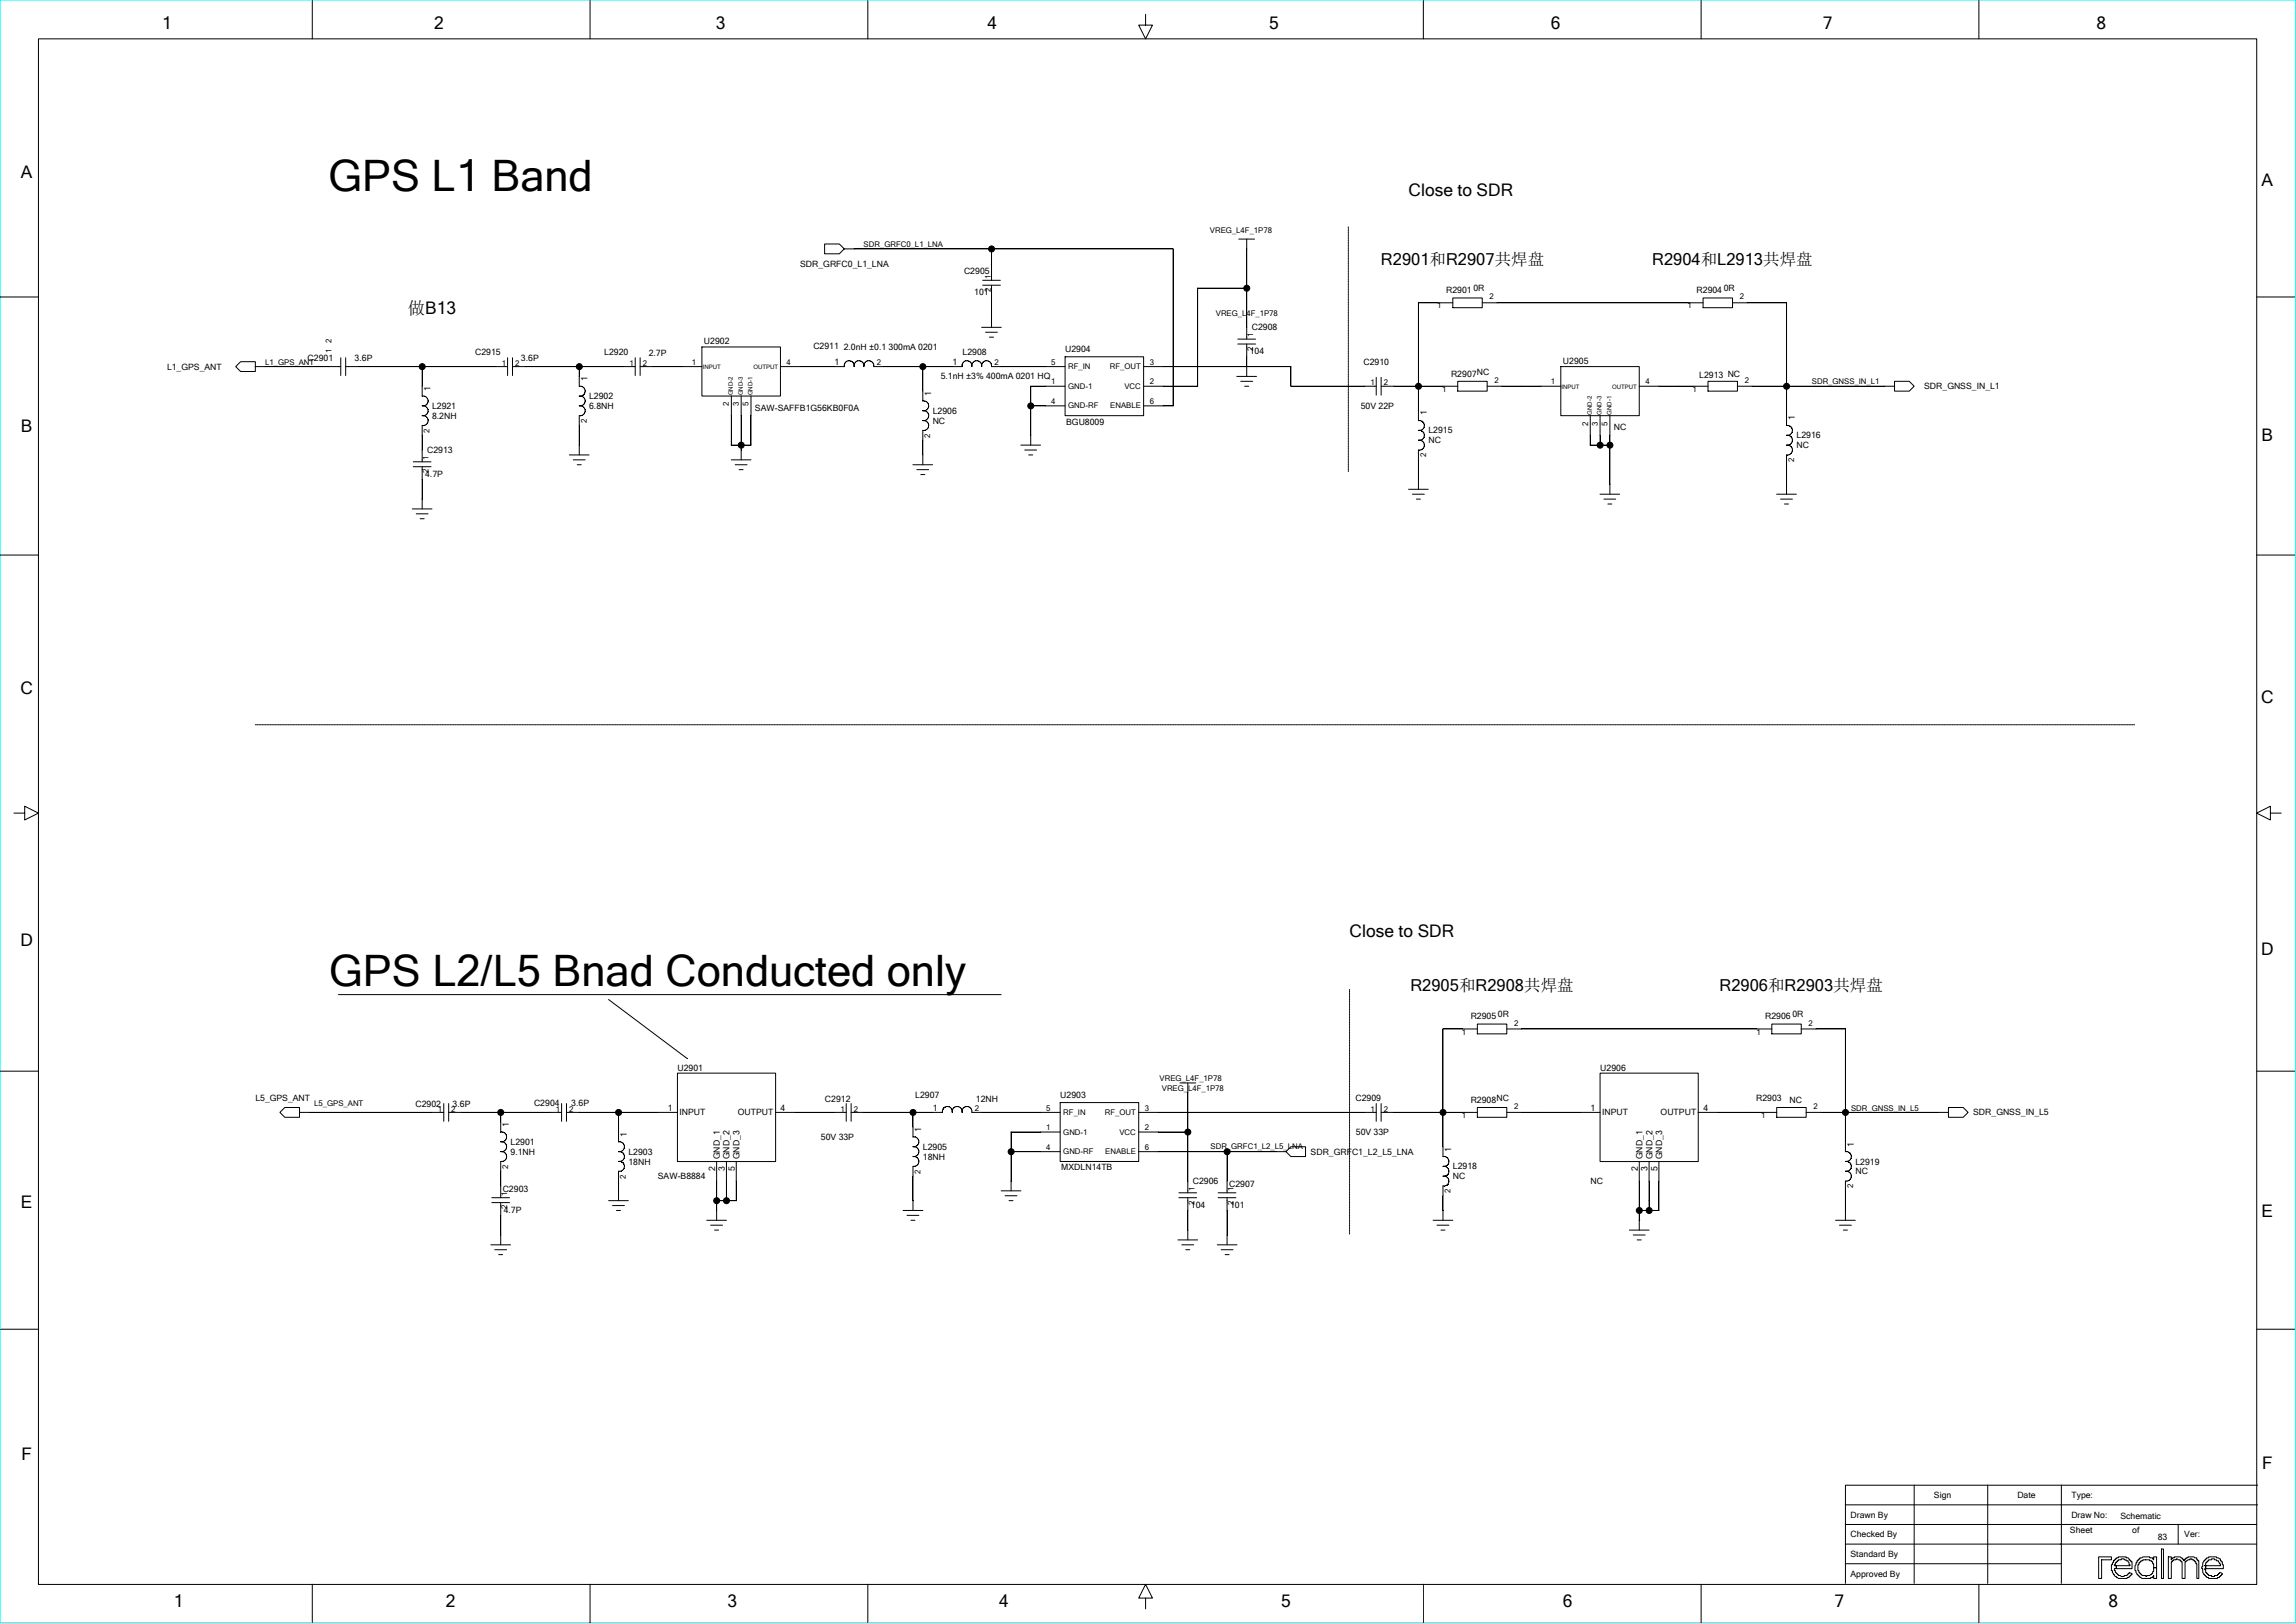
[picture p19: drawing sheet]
<svg xmlns="http://www.w3.org/2000/svg" width="297mm" height="210mm" viewBox="0 0 297 210" stroke-linecap="round" stroke-linejoin="round" font-family="sans-serif">
<defs><g id="words">
<g font-size="5.6">
<text x="42.5" y="24.7">GPS L1 Band</text>
<text x="42.6" y="127.5">GPS L2/L5 Bnad Conducted only</text>
</g>
<g font-size="2.2">
<text x="21" y="3.8">1</text>
<text x="56.1" y="3.8">2</text>
<text x="92.6" y="3.8">3</text>
<text x="127.8" y="3.8">4</text>
<text x="164.2" y="3.8">5</text>
<text x="200.6" y="3.8">6</text>
<text x="235.8" y="3.8">7</text>
<text x="271.2" y="3.8">8</text>
<text x="2.7" y="23">A</text>
<text x="182.2" y="25.4">Close to SDR</text>
<text x="292.6" y="24.1">A</text>
<text x="52.8" y="40.6">做B13</text>
<text x="2.7" y="55.9">B</text>
<text x="292.6" y="57">B</text>
<text x="2.6" y="89.8">C</text>
<text x="292.5" y="90.9">C</text>
<text x="2.6" y="122.4">D</text>
<text x="174.6" y="121.2">Close to SDR</text>
<text x="292.5" y="123.5">D</text>
<text x="2.7" y="156.3">E</text>
<text x="292.6" y="157.4">E</text>
<text x="2.8" y="188.9">F</text>
<text x="292.6" y="190.1">F</text>
<text x="22.5" y="208">1</text>
<text x="57.7" y="208">2</text>
<text x="94.1" y="208">3</text>
<text x="129.3" y="208">4</text>
<text x="165.7" y="208">5</text>
<text x="202.2" y="208">6</text>
<text x="237.3" y="208">7</text>
<text x="272.7" y="208">8</text>
</g>
<g font-size="2.1">
<text x="178.6" y="34.3">R2901和R2907共焊盘</text>
<text x="213.7" y="34.3">R2904和L2913共焊盘</text>
<text x="182.4" y="128.3">R2905和R2908共焊盘</text>
<text x="222.4" y="128.3">R2906和R2903共焊盘</text>
</g>
<g font-size="1.1">
<text x="103.5" y="34.5">SDR_GRFC0_L1_LNA</text>
<text x="124.7" y="35.5">C2905</text>
<text x="126" y="38.2">101</text>
<text x="187.1" y="37.9">R2901</text>
<text x="190.6" y="37.7">0R</text>
<text x="219.5" y="37.9">R2904</text>
<text x="223" y="37.7">0R</text>
<text x="21.6" y="47.8">L1_GPS_ANT</text>
<text x="39.8" y="46.7">C2901</text>
<text x="45.9" y="46.7">3.6P</text>
<text x="61.5" y="45.9">C2915</text>
<text x="67.4" y="46.7">3.6P</text>
<text x="78.2" y="45.9">L2920</text>
<text x="83.9" y="46">2.7P</text>
<text x="91.1" y="44.5">U2902</text>
<text x="105.2" y="45.2">C2911</text>
<text x="108" y="47.2">1</text>
<text x="109.1" y="45.3">2.0nH ±0.1 300mA 0201</text>
<text x="123.2" y="47.2">1</text>
<text x="124.5" y="45.9">L2908</text>
<text x="137.8" y="45.5">U2904</text>
<text x="161.7" y="45.8">104</text>
<text x="161.9" y="42.7">C2908</text>
<text x="176.4" y="47.2">C2910</text>
<text x="202.2" y="47.1">U2905</text>
<text x="55.7" y="50.6" transform="rotate(-90 55.7 50.6)">1</text>
<text x="55.9" y="52.9">L2921</text>
<text x="76" y="49.3" transform="rotate(-90 76 49.3)">1</text>
<text x="76.2" y="51.6">L2902</text>
<text x="76.2" y="52.9">6.8NH</text>
<text x="97.7" y="53.2">SAW-SAFFB1G56KB0F0A</text>
<text x="120.4" y="51.2" transform="rotate(-90 120.4 51.2)">1</text>
<text x="120.7" y="53.5">L2906</text>
<text x="121.7" y="49.1">5.1nH ±3% 400mA 0201 HQ</text>
<text x="176" y="52.9">50V 22P</text>
<text x="184.6" y="53.8" transform="rotate(-90 184.6 53.8)">1</text>
<text x="187.7" y="48.7">R2907NC</text>
<text x="219.8" y="48.9">L2913 NC</text>
<text x="248.9" y="50.4">SDR_GNSS_IN_L1</text>
<text x="55.3" y="58.6">C2913</text>
<text x="55.9" y="54.2">8.2NH</text>
<text x="120.7" y="54.8">NC</text>
<text x="137.9" y="54.9">BGU8009</text>
<text x="184.8" y="57.3">NC</text>
<text x="184.8" y="56.1">L2915</text>
<text x="208.8" y="55.7">NC</text>
<text x="232.2" y="54.4" transform="rotate(-90 232.2 54.4)">1</text>
<text x="232.4" y="58">NC</text>
<text x="232.4" y="56.7">L2916</text>
<text x="55" y="61.7">4.7P</text>
<text x="190.2" y="131.9">R2905</text>
<text x="193.8" y="131.6">0R</text>
<text x="228.3" y="131.9">R2906</text>
<text x="231.9" y="131.6">0R</text>
<text x="33" y="142.4">L5_GPS_ANT</text>
<text x="53.7" y="143.2">C2902</text>
<text x="58.6" y="143.2">3.6P</text>
<text x="69.1" y="143.1">C2904</text>
<text x="73.9" y="143.1">3.6P</text>
<text x="86.4" y="143.7">1</text>
<text x="87.6" y="138.6">U2901</text>
<text x="101" y="143.7">4</text>
<text x="106.7" y="142.5">C2912</text>
<text x="118.4" y="142">L2907</text>
<text x="120.7" y="143.7">1</text>
<text x="126.3" y="142.6">12NH</text>
<text x="137.2" y="142">U2903</text>
<text x="175.3" y="142.5">C2909</text>
<text x="190.2" y="142.7">R2908NC</text>
<text x="205.7" y="143.7">1</text>
<text x="207" y="138.6">U2906</text>
<text x="220.3" y="143.7">4</text>
<text x="227.2" y="142.4">R2903</text>
<text x="231.5" y="142.7">NC</text>
<text x="65.8" y="145.8" transform="rotate(-90 65.8 145.8)">1</text>
<text x="66" y="148.1">L2901</text>
<text x="66" y="149.4">9.1NH</text>
<text x="81.1" y="147.1" transform="rotate(-90 81.1 147.1)">1</text>
<text x="81.3" y="149.4">L2903</text>
<text x="87.9" y="144.3">INPUT</text>
<text x="95.4" y="144.3">OUTPUT</text>
<text x="106.2" y="147.5">50V 33P</text>
<text x="119.2" y="146.5" transform="rotate(-90 119.2 146.5)">1</text>
<text x="119.4" y="148.8">L2905</text>
<text x="169.5" y="149.4">SDR_GRFC1_L2_L5_LNA</text>
<text x="175.4" y="146.9">50V 33P</text>
<text x="187.7" y="149" transform="rotate(-90 187.7 149)">1</text>
<text x="207.3" y="144.3">INPUT</text>
<text x="214.8" y="144.3">OUTPUT</text>
<text x="239.8" y="148.4" transform="rotate(-90 239.8 148.4)">1</text>
<text x="255.2" y="144.3">SDR_GNSS_IN_L5</text>
<text x="65" y="154.2">C2903</text>
<text x="81.3" y="150.7">18NH</text>
<text x="85.1" y="152.6">SAW-B8884</text>
<text x="92.5" y="151.5" transform="rotate(-90 92.5 151.5)">2</text>
<text x="93.1" y="150" transform="rotate(-90 93.1 150)">GND_1</text>
<text x="93.8" y="151.5" transform="rotate(-90 93.8 151.5)">3</text>
<text x="94.4" y="150" transform="rotate(-90 94.4 150)">GND_2</text>
<text x="95" y="151.5" transform="rotate(-90 95 151.5)">5</text>
<text x="95.7" y="150" transform="rotate(-90 95.7 150)">GND_3</text>
<text x="119.4" y="150">18NH</text>
<text x="137.3" y="151.4">MXDLN14TB</text>
<text x="154.3" y="153.2">C2906</text>
<text x="159" y="153.6">C2907</text>
<text x="187.9" y="152.6">NC</text>
<text x="187.9" y="151.3">L2918</text>
<text x="205.7" y="153.2">NC</text>
<text x="211.9" y="151.5" transform="rotate(-90 211.9 151.5)">2</text>
<text x="212.5" y="150" transform="rotate(-90 212.5 150)">GND_1</text>
<text x="213.1" y="151.5" transform="rotate(-90 213.1 151.5)">3</text>
<text x="213.7" y="150" transform="rotate(-90 213.7 150)">GND_2</text>
<text x="214.4" y="151.5" transform="rotate(-90 214.4 151.5)">5</text>
<text x="215" y="150" transform="rotate(-90 215 150)">GND_3</text>
<text x="240" y="151.9">NC</text>
<text x="240" y="150.7">L2919</text>
<text x="65.2" y="156.9">4.7P</text>
<text x="154" y="156.3">104</text>
<text x="159.1" y="156.3">101</text>
<text x="239.4" y="196.4">Drawn By</text>
<text x="250.2" y="193.8">Sign</text>
<text x="261" y="193.8">Date</text>
<text x="267.9" y="193.8">Type:</text>
<text x="267.9" y="196.4">Draw No:</text>
<text x="274.3" y="196.5">Schematic</text>
<text x="239.4" y="198.9">Checked By</text>
<text x="239.4" y="201.5">Standard By</text>
<text x="267.8" y="198.4">Sheet</text>
<text x="275.8" y="198.4">of</text>
<text x="279.1" y="199.3">83</text>
<text x="282.6" y="198.9">Ver:</text>
<text x="239.4" y="204">Approved By</text>
</g>
<g font-size="1">
<text x="111.7" y="32">SDR_GRFC0_L1_LNA</text>
<text x="156.5" y="30.2">VREG_L4F_1P78</text>
<text x="128.2" y="37.8" transform="rotate(-90 128.2 37.8)">2</text>
<text x="128.2" y="36" transform="rotate(-90 128.2 36)">1</text>
<text x="157.3" y="40.8">VREG_L4F_1P78</text>
<text x="185.9" y="39.9">1</text>
<text x="192.7" y="38.7">2</text>
<text x="218.3" y="39.9">1</text>
<text x="225.1" y="38.7">2</text>
<text x="34.3" y="47.2">L1_GPS_ANT</text>
<text x="42.9" y="45.7" transform="rotate(-90 42.9 45.7)">1</text>
<text x="42.9" y="44.3" transform="rotate(-90 42.9 44.3)">2</text>
<text x="64.9" y="47.3">1</text>
<text x="66.6" y="47.3">2</text>
<text x="81.4" y="47.3">1</text>
<text x="83.1" y="47.3">2</text>
<text x="89.5" y="47.2">1</text>
<text x="101.7" y="47.2">4</text>
<text x="113.4" y="47.2">2</text>
<text x="128.6" y="47.2">2</text>
<text x="136" y="47.2">5</text>
<text x="138.2" y="47.8">RF_IN</text>
<text x="143.6" y="47.8">RF_OUT</text>
<text x="148.7" y="47.2">3</text>
<text x="162.1" y="45.4" transform="rotate(-90 162.1 45.4)">2</text>
<text x="162.1" y="43.7" transform="rotate(-90 162.1 43.7)">1</text>
<text x="94.3" y="52.5" transform="rotate(-90 94.3 52.5)">2</text>
<text x="95.6" y="52.5" transform="rotate(-90 95.6 52.5)">3</text>
<text x="96.8" y="52.5" transform="rotate(-90 96.8 52.5)">5</text>
<text x="136" y="52.3">4</text>
<text x="136" y="49.7">1</text>
<text x="138.2" y="50.3">GND-1</text>
<text x="138.2" y="52.9">GND-RF</text>
<text x="143.6" y="52.9">ENABLE</text>
<text x="145.4" y="50.3">VCC</text>
<text x="148.7" y="52.3">6</text>
<text x="148.7" y="49.7">2</text>
<text x="177.3" y="49.9">1</text>
<text x="179" y="49.9">2</text>
<text x="186.6" y="50.7">1</text>
<text x="193.3" y="49.5">2</text>
<text x="200.6" y="49.7">1</text>
<text x="212.8" y="49.7">4</text>
<text x="218.9" y="50.7">1</text>
<text x="225.7" y="49.5">2</text>
<text x="234.4" y="49.7">SDR_GNSS_IN_L1</text>
<text x="55.4" y="59.5" transform="rotate(-90 55.4 59.5)">1</text>
<text x="55.6" y="56" transform="rotate(-90 55.6 56)">2</text>
<text x="75.9" y="54.7" transform="rotate(-90 75.9 54.7)">2</text>
<text x="120.3" y="56.6" transform="rotate(-90 120.3 56.6)">2</text>
<text x="184.5" y="59.2" transform="rotate(-90 184.5 59.2)">2</text>
<text x="205.4" y="55.1" transform="rotate(-90 205.4 55.1)">2</text>
<text x="206.7" y="55.1" transform="rotate(-90 206.7 55.1)">3</text>
<text x="208" y="55.1" transform="rotate(-90 208 55.1)">5</text>
<text x="232.1" y="59.8" transform="rotate(-90 232.1 59.8)">2</text>
<text x="55.4" y="61.3" transform="rotate(-90 55.4 61.3)">2</text>
<text x="189.1" y="133.9">1</text>
<text x="195.9" y="132.7">2</text>
<text x="227.2" y="133.9">1</text>
<text x="233.9" y="132.7">2</text>
<text x="40.7" y="143.1">L5_GPS_ANT</text>
<text x="56.7" y="143.8">1</text>
<text x="58.4" y="143.8">2</text>
<text x="71.9" y="143.8">1</text>
<text x="73.6" y="143.8">2</text>
<text x="108.7" y="143.8">1</text>
<text x="110.4" y="143.8">2</text>
<text x="126.1" y="143.7">2</text>
<text x="135.3" y="143.7">5</text>
<text x="148.1" y="143.7">3</text>
<text x="150" y="139.9">VREG_L4F_1P78</text>
<text x="150.3" y="141.2">VREG_L4F_1P78</text>
<text x="177.3" y="143.8">1</text>
<text x="179" y="143.8">2</text>
<text x="195.9" y="143.5">2</text>
<text x="234.6" y="143.5">2</text>
<text x="239.4" y="143.7">SDR_GNSS_IN_L5</text>
<text x="135.3" y="148.8">4</text>
<text x="135.3" y="146.3">1</text>
<text x="137.5" y="146.8">GND-1</text>
<text x="137.5" y="149.4">GND-RF</text>
<text x="137.5" y="144.3">RF_IN</text>
<text x="142.9" y="144.3">RF_OUT</text>
<text x="143" y="149.4">ENABLE</text>
<text x="144.8" y="146.8">VCC</text>
<text x="148.1" y="148.8">6</text>
<text x="148.1" y="146.3">2</text>
<text x="156.6" y="148.6">SDR_GRFC1_L2_L5_LNA</text>
<text x="189.1" y="144.7">1</text>
<text x="227.8" y="144.7">1</text>
<text x="65.6" y="154.8" transform="rotate(-90 65.6 154.8)">1</text>
<text x="65.7" y="151.2" transform="rotate(-90 65.7 151.2)">2</text>
<text x="81" y="152.5" transform="rotate(-90 81 152.5)">2</text>
<text x="119.1" y="151.9" transform="rotate(-90 119.1 151.9)">2</text>
<text x="154.5" y="155.9" transform="rotate(-90 154.5 155.9)">2</text>
<text x="154.5" y="154.1" transform="rotate(-90 154.5 154.1)">1</text>
<text x="159.6" y="155.9" transform="rotate(-90 159.6 155.9)">2</text>
<text x="159.6" y="154.1" transform="rotate(-90 159.6 154.1)">1</text>
<text x="187.6" y="154.4" transform="rotate(-90 187.6 154.4)">2</text>
<text x="239.7" y="153.7" transform="rotate(-90 239.7 153.7)">2</text>
<text x="65.6" y="156.5" transform="rotate(-90 65.6 156.5)">2</text>
</g>
<g font-size=".8">
<text x="90.9" y="47.7">INPUT</text>
<text x="97.5" y="47.7">OUTPUT</text>
<text x="94.8" y="51.2" transform="rotate(-90 94.8 51.2)">GND-2</text>
<text x="96.1" y="51.2" transform="rotate(-90 96.1 51.2)">GND-3</text>
<text x="97.4" y="51.2" transform="rotate(-90 97.4 51.2)">GND-1</text>
<text x="202" y="50.3">INPUT</text>
<text x="205.9" y="53.7" transform="rotate(-90 205.9 53.7)">GND-2</text>
<text x="207.2" y="53.7" transform="rotate(-90 207.2 53.7)">GND-3</text>
<text x="208.4" y="53.7" transform="rotate(-90 208.4 53.7)">GND-1</text>
<text x="208.6" y="50.3">OUTPUT</text>
</g>
</g></defs>
<path d="M0 0h296.9v210h-296.9z" fill="none" stroke="#0ff" stroke-width=".13"/>
<g fill="none" stroke="#000" stroke-width=".13">
<path d="M5 5h286.9v200h-286.9zM40.4 .1v4.9M76.3 .1v4.9M112.3 .1v4.9M148.2 1.9v1.3h.9l-.9 1.8-.9-1.8h.9M184.1 .1v4.9M220 .1v4.9M256 .1v4.9M0 38.4h5M106.7 31.6h1.9l.6 .6-.6 .6h-1.9zM109.2 32.2h42.5v20.3h-3.8M127.1 36.9h2.3"/>
<path d="M127.1 36.3h2.3M128.3 32.2v4.1M128.3 36.9v5.5M160.2 30.9h2.1M161.3 30.9v13M161.3 37.3h-6.4v12.7M174.4 29.3v31.7M183.5 39.2h4.4M183.5 39.2v15.2a.64 .64 0 0 1 .8 .7 .64 .64 0 0 1-.8 .6 .65 .65 0 0 1 .7 .6 .65 .65 0 0 1-.7 .7 .65 .65 0 0 1 .7 .6 .65 .65 0 0 1-.7 .6M187.9 38.6h3.8v1.2h-3.8zM191.7 39.2h28.6M220.3 38.6h3.8v1.2h-3.8z"/>
<path d="M224.1 39.2h7v15.9M291.9 38.4h5M30.5 47.4l.6-.6h1.9v1.3h-1.9zM33 47.4h11.1M44.1 46.3v2.3M44.7 47.4h21M44.7 46.3v2.3M53.5 59.8h2.3M54.6 47.4v3.9a.64 .64 0 0 1 .8 .6 .64 .64 0 0 1-.8 .6 .65 .65 0 0 1 .8 .6 .65 .65 0 0 1-.8 .7 .65 .65 0 0 1 .8 .6 .65 .65 0 0 1-.8 .7v4.7M65.7 46.3v2.3M66.3 47.4h15.9M66.3 46.3v2.3"/>
<path d="M73.6 58.9h2.6M74.2 59.5h1.5M74.9 47.4v2.6M74.9 50a.65 .65 0 0 1 .8 .6 .65 .65 0 0 1-.8 .6 .65 .65 0 0 1 .8 .7 .65 .65 0 0 1-.8 .6 .64 .64 0 0 1 .8 .6 .64 .64 0 0 1-.8 .7v5.1M82.2 46.3v2.3M82.8 47.4h8M82.8 46.3v2.3M90.8 44.9h10.2v6.3h-10.2zM94.6 59.5h2.5M94.6 51.2v6.4h2.5v-6.4M95.9 51.2v8.3M100.9 47.4h8.3a.64 .64 0 0 1 .6-.7 .64 .64 0 0 1 .7 .7 .65 .65 0 0 1 .6-.7 .65 .65 0 0 1 .6 .7 .65 .65 0 0 1 .7-.7 .65 .65 0 0 1 .6 .7h11.5"/>
<path d="M119.4 51.9a.65 .65 0 0 1 .7 .6 .65 .65 0 0 1-.7 .6 .65 .65 0 0 1 .7 .7 .65 .65 0 0 1-.7 .6 .64 .64 0 0 1 .7 .6 .64 .64 0 0 1-.7 .7v4.4M119.4 47.4v4.5M124.4 47.4a.65 .65 0 0 1 .7-.7 .65 .65 0 0 1 .6 .7 .65 .65 0 0 1 .7-.7 .65 .65 0 0 1 .6 .7 .65 .65 0 0 1 .6-.7 .65 .65 0 0 1 .7 .7h9.5M127 42.4h2.5M127.5 43h1.5M128 43.6h.5M132 57.6h2.6M132.6 58.2h1.5M133.1 58.9h.5M133.3 52.5h4.5M137.8 46.2h10.1v7.6h-10.1zM137.8 50h-4.5v7.6"/>
<path d="M147.9 50h7M147.9 47.4h19.1v2.6M160 48.7h2.5M160.1 44.5h2.3M160.1 43.9h2.3M160.5 49.3h1.5M161 50h.5M161.3 44.5v4.2M167 50h11M178 48.8v2.3M178.7 50h9.9M178.7 48.8v2.3"/>
<path d="M183.5 58.2v5.1M188.6 49.3h3.8v1.3h-3.8zM192.4 50h9.5M201.9 47.4h10.1v6.4h-10.1zM205.7 53.8v3.8h2.5M207 53.8v3.8M208.2 53.8v10.1M212 50h8.9M220.9 49.3h3.8v1.3h-3.8zM224.7 50h20.4M231.1 55.1a.65 .65 0 0 1 .8 .6 .65 .65 0 0 1-.8 .6 .65 .65 0 0 1 .8 .7 .65 .65 0 0 1-.8 .6 .64 .64 0 0 1 .8 .6 .64 .64 0 0 1-.8 .7v5M245.1 49.3h1.9l.6 .7-.6 .6h-1.9z"/>
<path d="M0 71.8h5M53.3 65.8h2.6M53.5 60.4h2.3M53.8 66.5h1.6M54.3 67.1h.6M54.6 60.4v5.4M74.7 60.1h.5M95.1 60.1h1.5M95.6 60.8h.5M118.1 60.1h2.5M118.6 60.8h1.5M119.1 61.4h.5"/>
<path d="M182.2 63.3h2.6M182.7 63.9h1.5M183.2 64.6h.5M207 63.9h2.5M207.5 64.6h1.5M208 65.2h.5M229.8 63.9h2.6M230.3 64.6h1.6M230.8 65.2h.6M291.9 71.8h5M33 93.8h243.2M1.8 105.2h1.4v-.9l1.8 .9-1.8 .9v-.9"/>
<path d="M293.7 105.2v-.9l-1.8 .9 1.8 .9v-.9h1.4M0 138.6h5M43.8 128.7h85.7M78.7 129.3l10.2 7.6M87.6 138.9h12.7v11.4h-12.7zM174.6 128v31.8M191.1 132.5h3.8v1.3h-3.8zM191.1 133.1h-4.5l.1 16.6a.64 .64 0 0 1 .7 .6 .64 .64 0 0 1-.7 .6 .65 .65 0 0 1 .7 .7 .65 .65 0 0 1-.7 .6 .64 .64 0 0 1 .7 .6 .64 .64 0 0 1-.7 .6v4.5M194.9 133.1h34.3M207 138.9h12.7v11.4h-12.7zM229.2 132.5h3.8v1.3h-3.8zM233 133.1h5.7v15.9a.64 .64 0 0 1 .8 .6 .64 .64 0 0 1-.6 .7"/>
<path d="M291.9 138.6h5M36.2 143.9l.6-.6h1.9v1.3h-1.9zM38.7 143.9h18.7M57.4 142.8v2.3M58 143.9h14.6M58 142.8v2.3M63.6 155h2.3M63.6 155.6h2.3M64.8 143.9v2.6M64.8 155.6v5.5M64.8 146.5a.64 .64 0 0 1 .7 .5 .64 .64 0 0 1-.6 .7M65 149h-.2a.64 .64 0 0 1 .7 .6 .64 .64 0 0 1-.6 .7"/>
<path d="M65 150.3h-.2v4.7M65 147.7h-.2a.64 .64 0 0 1 .7 .6 .64 .64 0 0 1-.6 .7M72.6 142.8v2.3M73.3 143.9h14.3M73.3 142.8v2.3M78.7 155.4h2.6M79.2 156h1.6M79.7 156.6h.6M80 143.9v3.8a.65 .65 0 0 1 .8 .7 .65 .65 0 0 1-.8 .6 .65 .65 0 0 1 .8 .6 .65 .65 0 0 1-.8 .7 .65 .65 0 0 1 .8 .6 .65 .65 0 0 1-.8 .7v3.8M91.4 157.9h2.6M91.9 158.5h1.6M92.4 159.2h.6"/>
<path d="M92.7 150.3v7.6M94 150.3v5.1M95.2 150.3v5.1h-2.5M100.3 143.9h9.2M109.5 142.8v2.3M110.1 143.9h11.8a.64 .64 0 0 1 .6-.7 .64 .64 0 0 1 .7 .7 .65 .65 0 0 1 .6-.7 .65 .65 0 0 1 .6 .7 .65 .65 0 0 1 .7-.7 .65 .65 0 0 1 .6 .7M110.1 142.8v2.3M116.8 156.6h2.6M117.3 157.3h1.6M117.8 157.9h.6M118.1 143.9v3.2a.64 .64 0 0 1 .8 .6 .64 .64 0 0 1-.6 .7M118.1 150.9v5.7"/>
<path d="M118.1 150.9h.2M118.3 148.4h-.2a.64 .64 0 0 1 .8 .5 .64 .64 0 0 1-.6 .7M118.3 149.6h-.2a.64 .64 0 0 1 .8 .6 .64 .64 0 0 1-.6 .7M125.7 143.9h11.4M129.5 154.1h2.6M130 154.7h1.6M130.5 155.4h.5M130.8 149h6.3M137.1 142.7h10.2v7.6h-10.2zM137.1 146.5h-6.3v7.6M147.3 149h19.1M147.3 143.9h30.7"/>
<path d="M147.3 146.5h6.3M152.5 155h2.3M152.5 154.3h2.3M152.6 140.1h2.1M153.6 140.1v14.2M153.6 155v5.4M157.6 155h2.3M157.6 154.3h2.3M158.7 149v5.3M158.7 155v6.1M167 148.4h1.9v1.2h-1.9l-.7-.6zM178 142.8v2.3"/>
<path d="M178.7 143.9h12.4M178.7 142.8v2.3M185.4 157.9h2.5M185.9 158.5h1.5M186.4 159.2h.5M191.1 143.3h3.8v1.3h-3.8zM194.9 143.9h12.1M210.8 159.2h2.5M211.3 159.8h1.5M212 156.6h2.6M212 150.3v8.9M213.3 150.3v6.3"/>
<path d="M214.6 150.3v6.3M219.7 143.9h10.1M229.8 143.3h3.8v1.3h-3.8zM233.6 143.9h18.5M237.4 157.9h2.6M237.9 158.5h1.6M238.5 159.2h.5M238.7 152.8v5.1M238.7 152.8h.2M238.9 150.3h-.2a.64 .64 0 0 1 .8 .5 .64 .64 0 0 1-.6 .8M238.9 151.6h-.2a.64 .64 0 0 1 .8 .5 .64 .64 0 0 1-.6 .7M252 143.3h1.9l.7 .6-.7 .7h-1.9z"/>
<path d="M0 172h5M63.5 161.1h2.5M64 161.7h1.5M64.5 162.3h.5M152.4 160.4h2.5M152.9 161.1h1.5M153.4 161.7h.5M157.5 161.1h2.5M158 161.7h1.5M158.5 162.3h.5M211.8 160.4h.5M291.9 172h5"/>
<path d="M238.7 194.7h53.3M238.7 199.8h53.2M238.7 197.3h53.2M247.6 192.2v12.7M257.1 192.2v12.7M266.6 192.2v12.7M281.8 197.2v2.6M292 192.2h-53.3v12.7M40.4 205v5M76.3 205v5M112.3 205v5M148.2 206.8h.9l-.9-1.8-.9 1.8h.9v1.4"/>
<path d="M184.1 205v5M220 205v5M238.7 202.3h27.9M256 205v5M271.5 201.4h1.6v.4h-1.2v2.4h-.4zM273.6 201.7h.2v-.1h.2v-.2h1v.2h.3l.1 .2h.1v.2l.3 .1v.9h-2v-.4h1.7v-.1h-.1l-.1-.5-.5-.2v-.1l-.8 .1-.1 .3-.3 .1v.3h-.1v.1h.3v.4h-.3v.2h.1v.3h.2v.1l.2 .1v.2l.8 .1v-.1h.4l.1-.3h.1v-.1l.4 .1v.1l-.3 .2-.1 .2h-.2v.1h-1.2l-.2-.1v-.1h-.2l-.1-.3h-.1l-.1-.5h-.2v-.7h.2l.1-.5h.1zM276.6 201.8h.1l.1-.2h.3l.1-.2h.9v.2h.4l.1 .2v-.4h.4v1.4h-.4v-.5h-.1v-.2h-.2v-.1h-.2v-.2h-.9v.2h-.3v.1l-.2 .1v.3h-.1v.7h.1v.3l.2 .1 .2 .3h.5v.1h.1v-.1h.4l.2-.2v-.1h.2v-.3h.1v-.5h.4v1.4h-.4v-.3v.1h-.1v.1h-.3v.1h-1.1l-.3-.1-.1-.2h-.1v-.2h-.2l-.1-.4a1.02 1.02 0 0 1 0-1zM279.6 200.4h.3v3.8h-.3zM280.5 201.4h.4v.4l.1-.2h.3v-.2h.7l.3 .2v.1h.1l.1 .3v-.2l.3-.1v-.1h.2v-.2h.8l.1 .2h.3v.2l.2 .2v2.2h-.2v-1.9h-.2v-.2h-.1v-.1h-.1v-.2h-.3v-.1h-.2v.1h-.3l-.2 .2v.1h-.2v2.1h-.3v-2.1l-.3-.1v-.2h-.2l-.2-.1h-.1v.1h-.4v.2l-.2 .1v2.1h-.4zM285.1 202h.1v-.2l.2-.1v-.1h.3v-.2h1v.2l.5 .1v.3l.3 .1v.4h.1v.5h-2.3v-.4h1.9v-.3h-.1l-.1-.3h-.3v-.2h-.2v-.1h-.4v.1h-.4l-.1 .3-.3 .1v.4h-.1h.1v.4h-.1v.1h.1v.4h.1v.1h.2l.1 .3h.4v.1l.7-.1 .2-.3h.1v-.1l.4 .1v.1h-.2v.2h-.1l-.1 .2h-.3v.1h-1.1v-.1h-.3l-.1-.2h-.1v-.2h-.1l-.2-.2v-.5h-.1z"/>
<circle cx="128.3" cy="32.2" r=".39"/>
<circle cx="161.3" cy="37.3" r=".39"/>
<circle cx="54.6" cy="47.4" r=".39"/>
<circle cx="74.9" cy="47.4" r=".39"/>
<circle cx="95.9" cy="57.6" r=".39"/>
<circle cx="119.4" cy="47.4" r=".39"/>
<circle cx="133.3" cy="52.5" r=".39"/>
<circle cx="183.5" cy="50" r=".39"/>
<circle cx="207" cy="57.6" r=".39"/>
<circle cx="208.3" cy="57.6" r=".39"/>
<circle cx="231.1" cy="50" r=".39"/>
<circle cx="64.8" cy="143.9" r=".39"/>
<circle cx="80" cy="143.9" r=".39"/>
<circle cx="92.7" cy="155.4" r=".39"/>
<circle cx="94" cy="155.4" r=".39"/>
<circle cx="118.1" cy="143.9" r=".39"/>
<circle cx="130.8" cy="149" r=".39"/>
<circle cx="153.7" cy="146.5" r=".39"/>
<circle cx="158.7" cy="149" r=".39"/>
<circle cx="186.7" cy="143.9" r=".39"/>
<circle cx="212.1" cy="156.6" r=".39"/>
<circle cx="213.3" cy="156.6" r=".39"/>
<circle cx="238.7" cy="143.9" r=".39"/>
</g>
<g fill="#000">
<path d="M54.6 56.3v1.9z" fill-rule="evenodd"/>
<path d="M74.9 47.4v1.3z" fill-rule="evenodd"/>
<path d="M95.9 57.6v.6z" fill-rule="evenodd"/>
<path d="M94.6 57.6h1.3z" fill-rule="evenodd"/>
<path d="M95.9 57.6h1.2z" fill-rule="evenodd"/>
<path d="M119.4 57v1.9z" fill-rule="evenodd"/>
<path d="M133.3 52.5h1.9z" fill-rule="evenodd"/>
<path d="M133.3 50h1.9z" fill-rule="evenodd"/>
<path d="M150.5 52.5h1.2z" fill-rule="evenodd"/>
<path d="M161.3 46.2v1.2z" fill-rule="evenodd"/>
<path d="M205.7 56.3v1.3z" fill-rule="evenodd"/>
<path d="M205.7 57.6h1.3z" fill-rule="evenodd"/>
<path d="M207 56.3v1.3z" fill-rule="evenodd"/>
<path d="M208.2 56.3v1.3z" fill-rule="evenodd"/>
<path d="M207 57.6h1.2z" fill-rule="evenodd"/>
<path d="M217.1 50h1.9z" fill-rule="evenodd"/>
<path d="M64.8 143.9v1.3z" fill-rule="evenodd"/>
<path d="M64.8 151.6v1.8z" fill-rule="evenodd"/>
<path d="M80 152.8v1.3z" fill-rule="evenodd"/>
<path d="M92.7 155.4v1.2z" fill-rule="evenodd"/>
<path d="M92.7 155.4h1.3z" fill-rule="evenodd"/>
<path d="M94 155.4h1.2z" fill-rule="evenodd"/>
<path d="M118.1 143.9v1.9z" fill-rule="evenodd"/>
<path d="M186.7 154.7v1.9z" fill-rule="evenodd"/>
<path d="M196.8 143.9h1.9z" fill-rule="evenodd"/>
<path d="M212 156.6v1.3z" fill-rule="evenodd"/>
<path d="M213.3 155.4v1.2z" fill-rule="evenodd"/>
<path d="M212 156.6h1.3z" fill-rule="evenodd"/>
<path d="M213.3 156.6h1.3z" fill-rule="evenodd"/>
<path d="M226 143.9h1.9z" fill-rule="evenodd"/>
<circle cx="128.3" cy="32.2" r=".39"/>
<circle cx="161.3" cy="37.3" r=".39"/>
<circle cx="54.6" cy="47.4" r=".39"/>
<circle cx="74.9" cy="47.4" r=".39"/>
<circle cx="95.9" cy="57.6" r=".39"/>
<circle cx="119.4" cy="47.4" r=".39"/>
<circle cx="133.3" cy="52.5" r=".39"/>
<circle cx="183.5" cy="50" r=".39"/>
<circle cx="207" cy="57.6" r=".39"/>
<circle cx="208.3" cy="57.6" r=".39"/>
<circle cx="231.1" cy="50" r=".39"/>
<circle cx="64.8" cy="143.9" r=".39"/>
<circle cx="80" cy="143.9" r=".39"/>
<circle cx="92.7" cy="155.4" r=".39"/>
<circle cx="94" cy="155.4" r=".39"/>
<circle cx="118.1" cy="143.9" r=".39"/>
<circle cx="130.8" cy="149" r=".39"/>
<circle cx="153.7" cy="146.5" r=".39"/>
<circle cx="158.7" cy="149" r=".39"/>
<circle cx="186.7" cy="143.9" r=".39"/>
<circle cx="212.1" cy="156.6" r=".39"/>
<circle cx="213.3" cy="156.6" r=".39"/>
<circle cx="238.7" cy="143.9" r=".39"/>
</g>
<use href="#words"/>
</svg>
